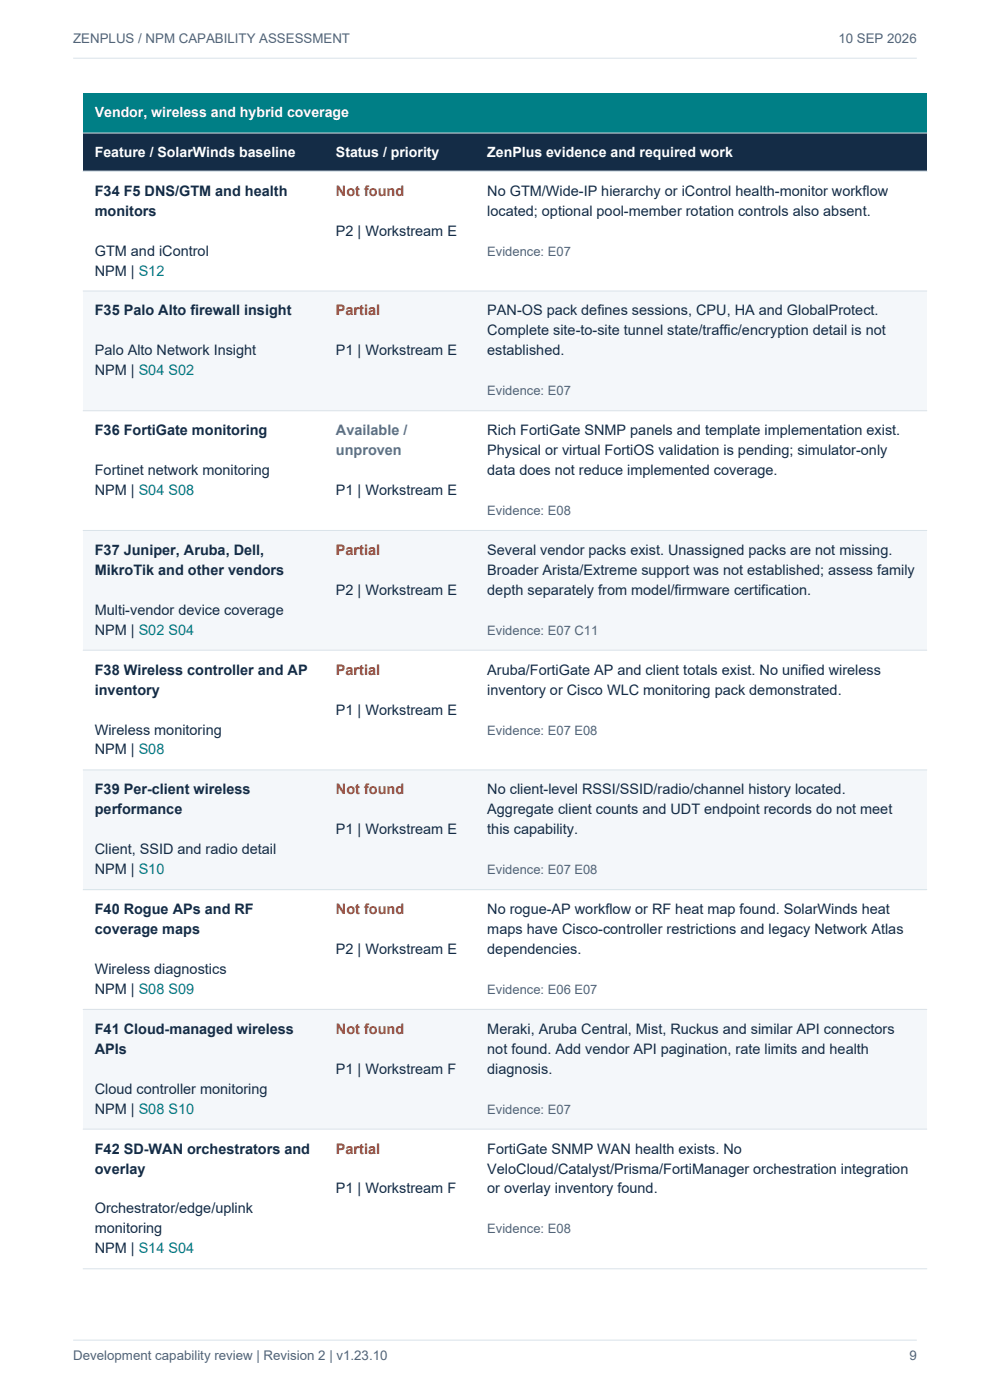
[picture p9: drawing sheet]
<svg xmlns="http://www.w3.org/2000/svg" width="210mm" height="297mm" viewBox="0 0 210 297" stroke-linecap="round" stroke-linejoin="round" font-family="sans-serif">
<defs><g id="words">
<g font-size="3.1" fill="#142c46">
<text x="20.1" y="41.5">F34 F5 DNS/GTM and health</text>
<text x="103.4" y="41.5">No GTM/Wide-IP hierarchy or iControl health-monitor workflow</text>
<text x="20.1" y="45.8">monitors</text>
<text x="103.4" y="45.8">located; optional pool-member rotation controls also absent.</text>
<text x="71.3" y="50">P2 | Workstream E</text>
<text x="20.1" y="54.2">GTM and iControl</text>
<text x="20.1" y="58.5">NPM | S12</text>
<text x="20.1" y="66.9">F35 Palo Alto firewall insight</text>
<text x="103.4" y="66.9">PAN-OS pack defines sessions, CPU, HA and GlobalProtect.</text>
<text x="103.4" y="71.2">Complete site-to-site tunnel state/traffic/encryption detail is not</text>
<text x="20.1" y="75.4">Palo Alto Network Insight</text>
<text x="71.3" y="75.4">P1 | Workstream E</text>
<text x="103.4" y="75.4">established.</text>
<text x="20.1" y="79.6">NPM | S04 S02</text>
<text x="20.1" y="92.3">F36 FortiGate monitoring</text>
<text x="103.4" y="92.3">Rich FortiGate SNMP panels and template implementation exist.</text>
<text x="20.1" y="100.8">Fortinet network monitoring</text>
<text x="103.4" y="96.6">Physical or virtual FortiOS validation is pending; simulator-only</text>
<text x="103.4" y="100.8">data does not reduce implemented coverage.</text>
<text x="20.1" y="105">NPM | S04 S08</text>
<text x="71.3" y="105">P1 | Workstream E</text>
<text x="20.1" y="117.7">F37 Juniper, Aruba, Dell,</text>
<text x="103.4" y="117.7">Several vendor packs exist. Unassigned packs are not missing.</text>
<text x="20.1" y="122">MikroTik and other vendors</text>
<text x="103.4" y="122">Broader Arista/Extreme support was not established; assess family</text>
<text x="20.1" y="130.4">Multi-vendor device coverage</text>
<text x="71.3" y="126.2">P2 | Workstream E</text>
<text x="103.4" y="126.2">depth separately from model/firmware certification.</text>
<text x="20.1" y="134.7">NPM | S02 S04</text>
<text x="20.1" y="143.1">F38 Wireless controller and AP</text>
<text x="103.4" y="143.1">Aruba/FortiGate AP and client totals exist. No unified wireless</text>
<text x="20.1" y="147.4">inventory</text>
<text x="103.4" y="147.4">inventory or Cisco WLC monitoring pack demonstrated.</text>
<text x="20.1" y="155.8">Wireless monitoring</text>
<text x="71.3" y="151.6">P1 | Workstream E</text>
<text x="20.1" y="160.1">NPM | S08</text>
<text x="20.1" y="168.5">F39 Per-client wireless</text>
<text x="20.1" y="172.8">performance</text>
<text x="103.4" y="168.5">No client-level RSSI/SSID/radio/channel history located.</text>
<text x="103.4" y="172.8">Aggregate client counts and UDT endpoint records do not meet</text>
<text x="71.3" y="177">P1 | Workstream E</text>
<text x="103.4" y="177">this capability.</text>
<text x="20.1" y="181.2">Client, SSID and radio detail</text>
<text x="20.1" y="185.5">NPM | S10</text>
<text x="20.1" y="193.9">F40 Rogue APs and RF</text>
<text x="103.4" y="193.9">No rogue-AP workflow or RF heat map found. SolarWinds heat</text>
<text x="20.1" y="198.2">coverage maps</text>
<text x="71.3" y="202.4">P2 | Workstream E</text>
<text x="103.4" y="198.2">maps have Cisco-controller restrictions and legacy Network Atlas</text>
<text x="103.4" y="202.4">dependencies.</text>
<text x="20.1" y="206.6">Wireless diagnostics</text>
<text x="20.1" y="210.9">NPM | S08 S09</text>
<text x="20.1" y="219.3">F41 Cloud-managed wireless</text>
<text x="103.4" y="219.3">Meraki, Aruba Central, Mist, Ruckus and similar API connectors</text>
<text x="20.1" y="223.6">APIs</text>
<text x="71.3" y="227.8">P1 | Workstream F</text>
<text x="103.4" y="223.6">not found. Add vendor API pagination, rate limits and health</text>
<text x="103.4" y="227.8">diagnosis.</text>
<text x="20.1" y="232">Cloud controller monitoring</text>
<text x="20.1" y="236.3">NPM | S08 S10</text>
<text x="20.1" y="244.7">F42 SD-WAN orchestrators and</text>
<text x="103.4" y="244.7">FortiGate SNMP WAN health exists. No</text>
<text x="20.1" y="249">overlay</text>
<text x="103.4" y="249">VeloCloud/Catalyst/Prisma/FortiManager orchestration integration</text>
<text x="20.1" y="257.4">Orchestrator/edge/uplink</text>
<text x="71.3" y="253.2">P1 | Workstream F</text>
<text x="103.4" y="253.2">or overlay inventory found.</text>
<text x="20.1" y="261.7">monitoring</text>
<text x="20.1" y="265.9">NPM | S14 S04</text>
</g>
<g font-size="3.1" fill="#b13b39">
<text x="71.3" y="41.5">Not found</text>
<text x="71.3" y="168.5">Not found</text>
<text x="71.3" y="193.9">Not found</text>
<text x="71.3" y="219.3">Not found</text>
</g>
<g font-size="3.1" fill="#a36205">
<text x="71.3" y="66.9">Partial</text>
<text x="71.3" y="117.7">Partial</text>
<text x="71.3" y="143.1">Partial</text>
<text x="71.3" y="244.7">Partial</text>
</g>
<g font-size="3.1" fill="#536c9b">
<text x="71.3" y="92.3">Available /</text>
<text x="71.3" y="96.6">unproven</text>
</g>
<g font-size="3" fill="#fff">
<text x="20.1" y="24.9">Vendor, wireless and hybrid coverage</text>
<text x="20.1" y="33.3">Feature / SolarWinds baseline</text>
<text x="71.3" y="33.3">Status / priority</text>
<text x="103.4" y="33.3">ZenPlus evidence and required work</text>
</g>
<g font-size="2.8" fill="#536478">
<text x="15.5" y="9.2">ZENPLUS / NPM CAPABILITY ASSESSMENT</text>
<text x="177.8" y="9.2">10 SEP 2026</text>
<text x="103.4" y="54.2">Evidence: E07</text>
<text x="103.4" y="83.9">Evidence: E07</text>
<text x="103.4" y="109.3">Evidence: E08</text>
<text x="103.4" y="134.7">Evidence: E07 C11</text>
<text x="103.4" y="155.8">Evidence: E07 E08</text>
<text x="103.4" y="185.5">Evidence: E07 E08</text>
<text x="103.4" y="210.9">Evidence: E06 E07</text>
<text x="103.4" y="236.3">Evidence: E07</text>
<text x="103.4" y="261.7">Evidence: E08</text>
<text x="15.5" y="288.5">Development capability review | Revision 2 | v1.23.10</text>
<text x="192.9" y="288.5">9</text>
</g>
</g></defs>
<path d="M15.5 12.3h179M15.5 284.3h179" fill="none" stroke="#d9e2e9" stroke-width=".21"/>
<path d="M17.6 19.8h179v8.4h-179z" fill-rule="evenodd" fill="#007f86"/>
<path d="M17.6 28.2h179v8.1h-179z" fill-rule="evenodd" fill="#142c46"/>
<path d="M17.6 36.3h179v25.4h-179z" fill-rule="evenodd" fill="#fff"/>
<path d="M17.6 61.7h179v25.4h-179z" fill-rule="evenodd" fill="#f4f7fa"/>
<path d="M17.6 87.1h179v25.4h-179z" fill-rule="evenodd" fill="#fff"/>
<path d="M17.6 112.5h179v25.4h-179z" fill-rule="evenodd" fill="#f4f7fa"/>
<path d="M17.6 137.9h179v25.4h-179z" fill-rule="evenodd" fill="#fff"/>
<path d="M17.6 163.3h179v25.4h-179z" fill-rule="evenodd" fill="#f4f7fa"/>
<path d="M17.6 188.7h179v25.4h-179z" fill-rule="evenodd" fill="#fff"/>
<path d="M17.6 214.1h179v25.4h-179z" fill-rule="evenodd" fill="#f4f7fa"/>
<path d="M17.6 239.5h179v29.7h-179z" fill-rule="evenodd" fill="#fff"/>
<path d="M17.6 36.3h179M17.6 28.2h179M17.6 61.7h179M17.6 87.1h179M17.6 112.5h179M17.6 137.9h179M17.6 163.3h179M17.6 188.7h179M17.6 214.1h179M17.6 239.5h179M17.6 269.2h179" fill="none" stroke="#d9e2e9" stroke-width=".21"/>
<use href="#words"/>
</svg>
